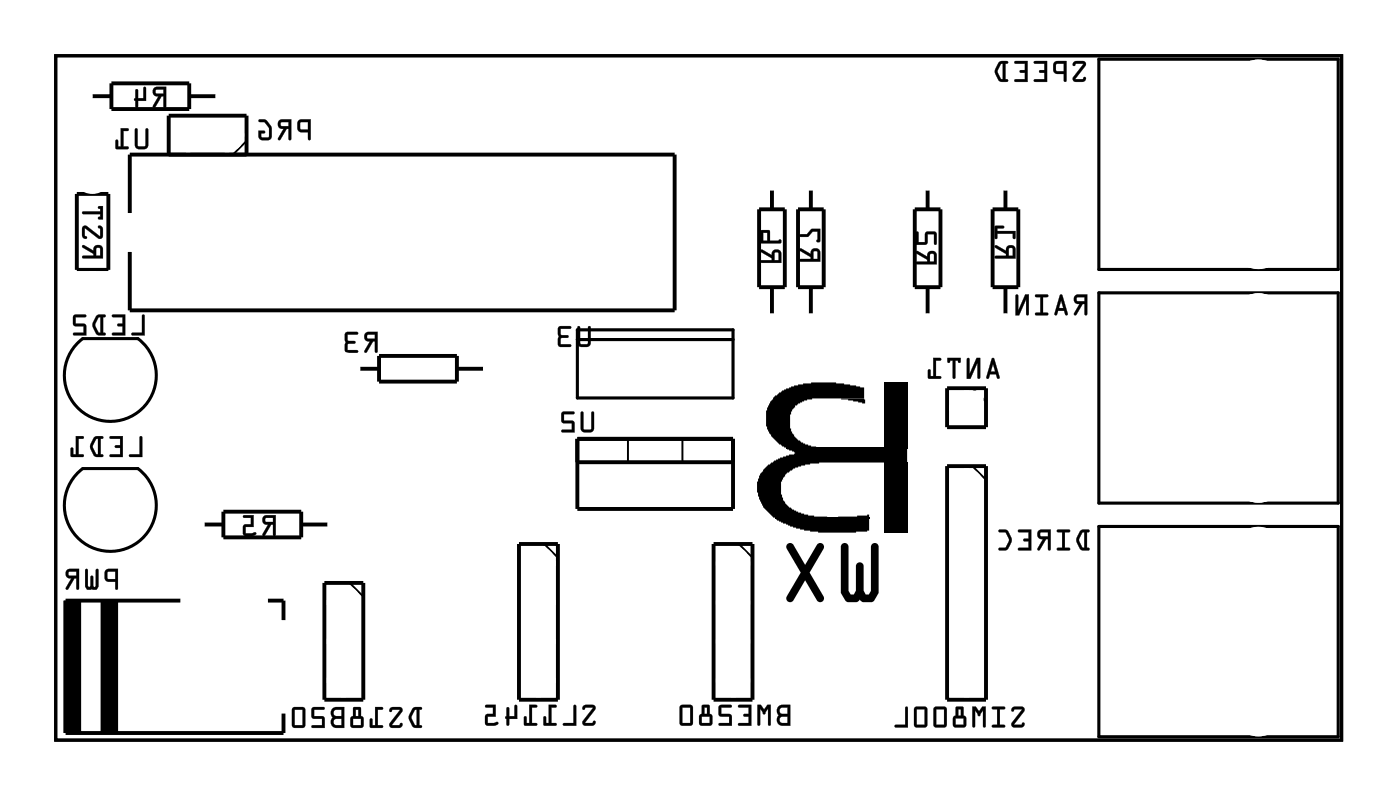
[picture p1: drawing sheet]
<svg xmlns="http://www.w3.org/2000/svg" width="91mm" height="52mm" viewBox="0 0 91 52" stroke-linecap="round" stroke-linejoin="round" font-family="sans-serif">
<path d="M3.6 3.6h84v44.7h-84zM71.7 3.9h15.6v13.7h-15.6zM71.7 19.1h15.6v13.7h-15.6zM4.9 31l.5-.4h3.6a3 3 0 0 1 .6 4.2 3 3 0 0 1-4.3 .5 3 3 0 0 1-.4-4.3zM4.9 22.6l.5-.5h3.6a3 3 0 0 1 .6 4.2 3 3 0 0 1-4.3 .5 3 3 0 0 1-.4-4.2zM37.7 21.5h10.1v4.5h-10.1zM37.7 22.1h10.1M71.7 34.3h15.6v13.8h-15.6z" fill="none" stroke="#000" stroke-width=".2"/>
<g fill="#000">
<path d="M50.5 25.9l.2-.1 .1-.2h.2v-.1l.5-.2 .1-.1 .8-.1v-.1h.5v-.1h1.7v.1h.5v.1l1.3 .2v.7h-3.4v.1h-.5l-.4 .2-.1 .1h-.1v.2l-.2 .1-.1 .3v1.1l.2 .2v.2l.5 .4 .6 .2h.4v.1h-2.1l-.2-.2h-.2l-.5-.5-.3-.7v-1l.3-.6 .2-.1zM54.9 26h1.5l.1 .3-1.1-.2h-.5zM54.7 33.7h1.2v-.1h.8v.2h-2zM50.6 33.8h6.1v.8l-.8 .1h-3v-.1h-.4v-.1l-.9-.1-.3-.2h-.2l-.4-.2zM57.7 24.9h1.5v4.3h-1.5zM50.1 30.3h.2v-.1h.2v-.2l.4-.2 1-.2-.1-.1-.3-.1-.1-.1h7.8v.9h-5.7h-.6v.1l-.6 .1-.5 .2a1.2 1.2 0 0 0-.7 .7l-.1 .1v.9l.1 .2v.2l.4 .4 1 .5h.6v.1h.9v.1h-3.5l-.7-.7-.3-.7v-.3h-.1v-.7l.1-.2v-.2zM57.7 30.2h1.5v4.5h-1.5z"/>
<path d="M5.4 16v.2l.7 .4v.1h-.7v.1v.1h1.3v-.7a.31 .31 0 0 0-.3-.2 .31 .31 0 0 0-.3 .4zM6.3 16.2h.2v.5h-.2zM5.4 14.8v.5l.1 .3 .2-.1-.2-.1 .1-.5 .9 .7 .2-.1v-.5l-.1-.3-.2 .1 .1 .1v.5l-.9-.7zM5.4 13.8v.2h1.1v.1l-.1 .1v.1h.3v-.9l-.3 .1v.1h.1v.2z"/>
<path d="M5.4 16v.2l.7 .4v.1h-.7a.1 .1 0 0 0-.1 .1 .1 .1 0 0 0 .1 .1h1.3v-.7a.32 .32 0 0 0-.3-.2 .32 .32 0 0 0-.3 .4l-.6-.4zM5.4 16h.1l.6 .4a.31 .31 0 0 1 .2-.4 .31 .31 0 0 1 .4 .2v.7l-1.3-.1v-.1h.7v-.1l-.7-.4zM6.3 16.2h.2v.5h-.2zM6.3 16.2v.5h.2v-.5zM5.4 14.8v.6l.2 .2a.13 .13 0 0 0 .1-.2 .13 .13 0 0 0-.2-.1l.1-.4 .8 .7a.21 .21 0 0 0 .3-.2v-.5l-.2-.2a.13 .13 0 0 0-.1 .1 .13 .13 0 0 0 .1 .2v.4l-.8-.6zM5.4 14.8l.2-.1 .9 .7v-.4l-.1-.2 .2-.1 .1 .2v.5a.2 .2 0 0 1-.3 .1l-.8-.6-.1 .4 .2 .2h-.3v-.2zM5.4 13.8v.1v.1h1.1v.1a.11 .11 0 0 0-.1 .1 .11 .11 0 0 0 0 .1h.3v-.9h-.2a.11 .11 0 0 0-.1 .2 .1 .1 0 0 0 .1 0v.2zM5.4 13.8h1.1v-.2l-.1-.1 .3-.1v.9h-.3l.1-.2v-.1h-1.1z"/>
<path d="M8.8 8.4v1.2l.2 .1h.5l.2-.2v-1.1h-.1l-.1 .1v1l-.4 .1-.1-.1v-1.1zM7.9 8.4v1.2h-.2v-.4l-.1-.1-.1 .6h.8v-.1h-.2v-1.1h.2l.1-.1z"/>
<path d="M8.8 8.4v1.1l.1 .2h.2h.4l.2-.1v-1.1a.1 .1 0 0 0-.1-.1 .1 .1 0 0 0-.1 .1v1h-.4h-.1v-1.1zM8.8 8.4h.2v1.1l.1 .1 .4-.1v-1l.1-.1h.1v1.1l-.2 .2h-.5l-.2-.1zM7.9 8.4v1.2h-.2v-.4a.1 .1 0 0 0-.1-.1 .1 .1 0 0 0-.1 .1l.1 .5h.7a.1 .1 0 0 0 .1-.1 .1 .1 0 0 0-.1-.1l-.2 .1v-1.1l.2 .1a.1 .1 0 0 0 .1-.1 .1 .1 0 0 0-.1-.1zM7.9 8.4h.5l-.1 .1h-.3v1.1h.3v.1h-.8l.1-.6 .1 .1v.4h.2z"/>
<path d="M10.1 5.7a.32 .32 0 0 0-.1 .4 .32 .32 0 0 0 .3 .2l-.3 .7h.1l.4-.7h.2v.6l.1 .1v-1.3zM10.2 5.9l.5-.1v.3h-.5zM8.9 5.8l-.1 .6-.1 .1 .2 .5h.1v-.4h.5v-.8v-.1h-.1v.7h-.4v-.5z"/>
<path d="M10 5.7a.32 .32 0 0 0 0 .4 .32 .32 0 0 0 .3 .2l-.3 .6a.1 .1 0 0 0 0 .1 .1 .1 0 0 0 .1 0l.4-.7h.2v.6a.1 .1 0 0 0 .1 .1 .1 .1 0 0 0 .1-.1v-1.2h-.7zM10.1 5.7h.7v1.3l-.1-.1v-.6h-.2l-.4 .7h-.1l.4-.7a.31 .31 0 0 1-.4-.2 .31 .31 0 0 1 .1-.4zM10.2 5.9l.5-.1v.3h-.5zM10.2 5.9v.2h.5v-.3zM8.9 5.8l-.1 .6a.09 .09 0 0 0-.1 .1 .09 .09 0 0 0 .1 .1v.3a.1 .1 0 0 0 .1 .1 .1 .1 0 0 0 .1-.1v-.3h.5v-.8a.1 .1 0 0 0-.1-.1 .1 .1 0 0 0-.1 .1l.1 .6h-.4v-.5zM8.9 5.8l.1 .1v.5h.4v-.7h.1v.1v.8h-.5v.3l-.1 .1-.1-.5v-.1z"/>
<path d="M19.5 7.9l-.1 .1v.5l.2 .1h.5v.5h.1l.1-1.3zM19.6 8h.5v.5l-.5-.1zM18.2 7.9a.32 .32 0 0 0 0 .3 .32 .32 0 0 0 .3 .2l-.4 .7h.2l.4-.7h.1v.7h.2v-1.3zM18.3 8h.5v.2h-.4zM16.9 7.8v.2h.4l.3 .4v.5l-.1 .1-.4-.1-.1-.2h.3v-.1l-.4-.1v.6h.2h.5l.1-.2a.92 .92 0 0 0-.5-1.1z"/>
<path d="M19.5 7.9l-.1 .1v.5l.2 .1h.5v.5a.1 .1 0 0 0 .1 .1 .1 .1 0 0 0 .1-.1v-1.3h-.6zM19.5 7.9l.8-.1-.1 1.3h-.1v-.5h-.5l-.2-.1zM19.6 8h.5v.5l-.5-.1zM19.6 8v.4l.5 .1v-.5zM18.2 7.9a.32 .32 0 0 0-.1 .3 .32 .32 0 0 0 .4 .2l-.4 .6a.1 .1 0 0 0 .1 .1 .1 .1 0 0 0 .1 0l.4-.7h.1v.7a.1 .1 0 0 0 .1 .1 .1 .1 0 0 0 .1-.1v-1.3h-.6zM18.2 7.9l.8-.1v1.3h-.2v-.7h-.1l-.4 .7h-.1l.3-.7a.31 .31 0 0 1-.3-.2 .31 .31 0 0 1 0-.3zM18.3 8h.5v.2h-.4zM18.3 8l.1 .2h.4v-.2zM16.9 7.8v.1l.4 .1 .2 .3v.6h-.4l-.1-.2h.2a.1 .1 0 0 0 .1-.1 .1 .1 0 0 0-.1-.1h-.3v.6l.2 .1 .6-.1v-.2v-.7l-.4-.4zM16.9 7.8h.3l.2 .1a.9 .9 0 0 1 .2 1.2h-.6l-.1-.1v-.5l.4 .1-.1 .1h-.2l.1 .3h.4l.1-.1-.1-.6-.2-.3-.4-.1z"/>
<path d="M49.7 16.3v.1l.7 .5v.1h-.7l-.1 .1h.1h1.3v-.6a.31 .31 0 0 0-.4-.2 .31 .31 0 0 0-.2 .3zM50.6 16.5h.2v.5h-.3zM49.7 15v.9l1.3-.1-.1-.2-.1 .1h-.5l-.1-.7zM49.8 15.2h.3v.5h-.3z"/>
<path d="M49.6 16.3l.1 .2 .7 .4v.1h-.7a.1 .1 0 0 0-.1 .1 .1 .1 0 0 0 .1 .1h1.3v-.7a.32 .32 0 0 0-.4-.2 .32 .32 0 0 0-.2 .3l-.6-.3zM49.7 16.3h.1l.6 .4a.31 .31 0 0 1 .2-.4 .31 .31 0 0 1 .4 .2v.6h-1.3h-.1l.1-.1h.7v-.2l-.7-.4zM50.6 16.5h.2v.5h-.3zM50.6 16.5l-.1 .5h.3v-.5zM49.6 15l.1 .9h1.2l.1-.2a.09 .09 0 0 0-.1-.1 .09 .09 0 0 0-.1 .1h-.5l-.1-.7zM49.7 15h.5v.7h.6l.1-.1 .1 .2-1.3 .1zM49.8 15.2h.3v.5h-.3zM49.8 15.2v.5h.3v-.5z"/>
<path d="M52.2 16.2v.2l.7 .4v.1h-.7v.1l.1 .1h1.2v-.6a.31 .31 0 0 0-.3-.3 .31 .31 0 0 0-.3 .4zM53.1 16.4h.2l.1 .5h-.3zM52.2 15.3v.1l.5 .1 .3-.4h.4l-.1 .6h.2v-.8h-.5l-.3 .4z"/>
<path d="M52.2 16.2v.2l.7 .4v.1h-.6a.1 .1 0 0 0-.1 .1 .1 .1 0 0 0 .1 .1h1.2v-.6a.32 .32 0 0 0-.3-.3 .32 .32 0 0 0-.3 .4l-.6-.4zM52.2 16.2h.1l.6 .4a.31 .31 0 0 1 .3-.4 .31 .31 0 0 1 .3 .3v.6h-1.2l-.1-.1v-.1h.7v-.1l-.7-.4zM53.1 16.4h.2l.1 .5h-.3zM53.1 16.4v.5h.3v-.5zM52.2 15.3v.2h.5l.3-.4h.4v.5l-.1 .1h.2v-.8h-.5l-.3 .4zM52.2 15.3h.5l.3-.4h.5v.8h-.2l.1-.6h-.4l-.3 .3h-.5z"/>
<path d="M59.8 16.4v.1l.7 .4v.2h-.7v.1h.1h1.2v-.6a.31 .31 0 0 0-.3-.2 .31 .31 0 0 0-.3 .3zM60.7 16.6h.3v.5h-.3zM59.8 15.1v.9l.7-.1v-.6h.5v.6h.1v-.6l-.1-.2-.6 .1v.6h-.5v-.6z"/>
<path d="M59.8 16.4v.1l.7 .4v.2h-.6a.1 .1 0 0 0-.1 .1 .1 .1 0 0 0 .1 0h1.2v-.6a.32 .32 0 0 0-.3-.2 .32 .32 0 0 0-.3 .3l-.6-.3zM59.8 16.4h.1l.6 .4a.31 .31 0 0 1 .3-.4 .31 .31 0 0 1 .3 .2v.6h-1.2h-.1v-.1h.7v-.2l-.7-.4zM60.7 16.6h.2l.1 .5h-.3zM60.7 16.6v.5h.3v-.5zM59.8 15.1v.9l.7-.1v-.6h.5l-.1 .6a.1 .1 0 0 0 .1 .1 .1 .1 0 0 0 .1-.1v-.6l-.1-.2h-.6v.7h-.5l.1-.6zM59.8 15.1l.1 .1v.6h.5v-.6l.6-.1 .1 .2v.6h-.1v-.6h-.5v.6l-.7 .1z"/>
<path d="M64.9 16l.1 .2 .7 .4v.1h-.7l-.1 .1 .1 .1h1.3v-.6a.31 .31 0 0 0-.4-.3 .31 .31 0 0 0-.2 .4zM65.9 16.2h.2v.5h-.3zM64.9 14.8l.1 .8 .1-.1v-.3h1v.3h.2v-.4h-1.2v-.2h.4v-.1z"/>
<path d="M64.9 16l.1 .2 .7 .4v.1h-.7a.1 .1 0 0 0-.1 .1 .1 .1 0 0 0 .1 .1h1.3v-.6a.32 .32 0 0 0-.4-.3 .32 .32 0 0 0-.2 .4l-.6-.4zM64.9 16h.1l.7 .4a.31 .31 0 0 1 .2-.4 .31 .31 0 0 1 .4 .3v.6h-1.3l-.1-.1 .1-.1h.7v-.1l-.7-.4zM65.9 16.2h.2v.5h-.3zM65.9 16.2l-.1 .5h.3v-.5zM64.9 14.7v.8a.1 .1 0 0 0 .1 .1 .1 .1 0 0 0 .1-.1v-.3h1v.3a.1 .1 0 0 0 .1 .1 .1 .1 0 0 0 .1-.1v-.4h-1.2v-.2h.3a.1 .1 0 0 0 .1-.1 .1 .1 0 0 0-.1-.1zM64.9 14.8h.6v.1h-.4v.2h1.2v.4h-.2v-.3h-1v.3l-.1 .1z"/>
<path d="M70.1 4.1l-.1 .1 .1 .1 .1-.1h.5l-.7 .8v.2l.2 .1h.5l.2-.1-.1-.2-.2 .2-.4-.1 .6-.8 .1-.2-.2-.1zM68.8 4.1l-.1 .1 .1 .5 .1 .1h.5v.5h.2v-1.3zM68.9 4.2h.5v.4h-.5zM67.5 4v.2h.7v.4h-.3l-.1 .1h.1h.3v.5h-.6l-.1 .1h.8v-1.3zM66.2 4l.1 .2h.6v.4h-.3l-.1 .1h.1h.3v.5h-.6l-.1 .1h.9v-1.3zM65.2 4.1a.81 .81 0 0 0 0 1.2h.5h.1l-.2-.1v-1l.2-.1v-.1h-.4zM65.3 4.2h.1v1l-.1-.1-.2-.4z"/>
<path d="M70.1 4l-.1 .2a.13 .13 0 0 0 .1 .1 .13 .13 0 0 0 .1-.1h.5l-.7 .8a.21 .21 0 0 0 0 .2 .21 .21 0 0 0 .2 .2l.5-.1 .2-.2a.13 .13 0 0 0-.2-.1 .13 .13 0 0 0-.1 .2l-.4-.1 .6-.8a.21 .21 0 0 0-.1-.3zM70.1 4.1l.6-.1a.2 .2 0 0 1 .1 .3l-.6 .8 .4 .1 .2-.2v.3h-.7l-.1-.2 .7-.9-.5-.1-.1 .2zM68.8 4.1l-.1 .1v.5l.2 .1h.5v.5a.1 .1 0 0 0 .1 .1 .1 .1 0 0 0 .1-.1v-1.3h-.6zM68.8 4.1l.8-.1-.1 1.3h-.1v-.5h-.5l-.1-.1zM68.9 4.2h.5v.4h-.5zM68.9 4.2v.4l.5 .1v-.6zM67.5 4v.2h.7v.4h-.3a.1 .1 0 0 0-.1 .1 .1 .1 0 0 0 .1 .1l.3-.1v.5h-.6a.1 .1 0 0 0-.1 .1 .1 .1 0 0 0 .1 .1h.7v-1.4zM67.5 4h.8v1.3h-.8l.1-.1h.6v-.5h-.3h-.1l.1-.1h.3v-.5h-.7zM66.2 4v.2h.7v.4h-.3a.1 .1 0 0 0-.1 .1 .1 .1 0 0 0 .1 .1l.3-.1v.5h-.6a.1 .1 0 0 0-.1 .1 .1 .1 0 0 0 .1 .1h.8v-1.4zM66.2 4h.9v1.3h-.9l.1-.1h.6v-.5h-.3v-.1h.3v-.5h-.6zM65.2 4.1l-.3 .5 .1 .2 .2 .5 .5 .1a.1 .1 0 0 0 .1-.1 .1 .1 0 0 0-.1-.1h-.1v-1h.1a.1 .1 0 0 0 .1-.1 .1 .1 0 0 0-.1-.1zM65.2 4.1l.2-.1h.4l-.1 .1h-.1v1.1h.2l-.1 .1h-.5l-.2-.5v-.3zM65.3 4.2h.1v1l-.1-.1-.2-.4zM65.3 4.2l-.2 .5 .2 .4 .2 .1v-1.1z"/>
<path d="M3.6 3.6v44.7h84v-44.7zM3.6 3.6h84v44.7h-84z"/>
<path d="M6.9 37.2l-.1 .2v.4l.2 .1 .5 .1v.4l.1 .1 .1-1.4zM7 37.3h.5v.5l-.5-.1zM5.6 37.1v1.2l.1 .2h.6l.1-.2v-1.1l-.1-.1v.1v1l-.2 .1v-.1v-.6h-.1h-.1v.6l-.1 .1-.1-1.1zM4.4 37.2a.32 .32 0 0 0-.1 .4 .32 .32 0 0 0 .4 .1l-.4 .7 .1 .1 .5-.8h.1v.7l.1 .1 .1-1.4zM4.5 37.3h.5v.3l-.5-.1z"/>
<path d="M6.9 37.2l-.1 .2v.4l.2 .1 .5 .1v.4a.1 .1 0 0 0 .1 .1 .1 .1 0 0 0 .1-.1v-1.3h-.6zM6.9 37.2l.8-.1-.1 1.4-.1-.1v-.5h-.5l-.1-.1zM7 37.3h.5v.5l-.5-.1zM7 37.3v.5h.5v-.5zM5.6 37.1l-.1 1.2 .2 .2 .3-.1 .3 .1 .1-.2v-1.1a.1 .1 0 0 0-.1-.1 .1 .1 0 0 0-.1 .1v1.1l-.1-.1v-.6a.1 .1 0 0 0-.1-.1 .1 .1 0 0 0-.1 .1v.6l-.1 .1-.1-1.1zM5.6 37.1l.1 .1 .1 1.1 .1-.1 .1-.6h.1v.6v.1l.2-.1v-1v-.1l.1 .1v1.1l-.1 .2-.3-.1-.3 .1-.1-.2zM4.4 37.2a.32 .32 0 0 0-.1 .4 .32 .32 0 0 0 .4 .1l-.4 .6a.1 .1 0 0 0 0 .2 .11 .11 0 0 0 .2-.1l.4-.7h.1v.7a.1 .1 0 0 0 .1 .1 .1 .1 0 0 0 .1-.1v-1.3h-.6zM4.4 37.2l.8-.1-.1 1.4-.1-.1v-.7h-.1l-.4 .7h-.2l.4-.7a.31 .31 0 0 1-.4-.1 .31 .31 0 0 1 .1-.4zM4.5 37.3h.5v.3l-.5-.1zM4.5 37.3v.3h.5v-.3z"/>
<path d="M9.1 28.5v1.1h-.6v.2h.8v-1.3zM7.2 28.5v.1h.6v.4h-.3v.1v.1h.3v.4h-.6v.2h.8v-1.4zM6.1 28.5a.81 .81 0 0 0 0 1.2l.6 .1v-.1l-.1-.1v-1h.1v-.1l-.4-.1zM6.3 28.6h.1v1h-.1l-.2-.5zM5 28.4v1.2h-.2v-.4h-.1l-.1 .6h.8v-.2h-.3v-1h.3l.1-.1z"/>
<path d="M9.1 28.5v1.1h-.6a.1 .1 0 0 0-.1 .1 .1 .1 0 0 0 .1 .1h.8v-1.3zM9.1 28.5h.2v1.3h-.8v-.2h.6zM7.2 28.5v.1h.6v.4h-.2a.1 .1 0 0 0-.1 .1 .1 .1 0 0 0 .1 .1h.2v.4h-.6a.1 .1 0 0 0-.1 .1 .1 .1 0 0 0 .1 .1h.8v-1.4zM7.2 28.5l.8-.1v1.4h-.8v-.2h.6v-.4h-.2l-.1-.1h.1l.2-.1v-.4h-.6zM6.1 28.5l-.2 .5v.3l.3 .5h.5a.1 .1 0 0 0 .1-.1 .1 .1 0 0 0-.1-.1h-.1v-1h.1a.1 .1 0 0 0 .1-.1 .1 .1 0 0 0-.1-.1zM6.1 28.5h.2h.4v.1h-.1v1l.1 .1v.1h-.5l-.3-.5v-.3zM6.3 28.6h.1v1h-.1l-.2-.5zM6.3 28.6l-.3 .5 .2 .5h.2v-1zM4.9 28.4l.1 1.2h-.2v-.3a.1 .1 0 0 0-.1-.1 .1 .1 0 0 0-.1 .1v.5h.8a.1 .1 0 0 0 .1-.1 .1 .1 0 0 0-.1-.1h-.3v-1h.3a.1 .1 0 0 0 .1-.1 .1 .1 0 0 0-.1-.1zM5 28.4l.5 .1-.1 .1h-.3v1h.3v.2h-.8l.1-.6h.1v.4h.2z"/>
<path d="M9.3 20.5v1.2h-.7v.2h.8v-1.3zM7.3 20.5l.1 .2h.6v.4h-.3l-.1 .1 .1 .1h.3v.4h-.6l-.1 .1 .9 .1v-1.4zM6.3 20.6a.81 .81 0 0 0 0 1.2l.5 .1 .1-.1-.2-.1v-1h.2v-.1l-.4-.1zM6.4 20.7h.2v1h-.2l-.2-.5zM4.8 20.6v.6l.1 .1h.6v.4h-.6l-.1 .1 .8 .1v-.7l-.7-.1v-.4h.6l.1-.1z"/>
<path d="M9.3 20.5v1.2h-.6a.1 .1 0 0 0-.1 .1 .1 .1 0 0 0 .1 .1h.8v-1.3zM9.3 20.5l.1 .1v1.3h-.8v-.2h.7zM7.3 20.5l.1 .2h.6v.4h-.3a.1 .1 0 0 0-.1 .1 .1 .1 0 0 0 .1 .1h.3v.4h-.6a.1 .1 0 0 0-.1 .1 .1 .1 0 0 0 .1 .1h.8v-1.4zM7.3 20.5h.9v1.4l-.9-.1 .1-.1h.6v-.4h-.3v-.1v-.1h.3v-.4h-.6zM6.3 20.6l-.3 .5 .1 .3 .2 .4 .5 .1a.1 .1 0 0 0 .1-.1 .1 .1 0 0 0-.1-.1h-.1v-1h.1a.1 .1 0 0 0 .1-.1 .1 .1 0 0 0-.1-.1zM6.3 20.6l.2-.1 .4 .1-.1 .1h-.1v1h.2l-.1 .2-.5-.1-.2-.4v-.4zM6.4 20.7h.2v1h-.2l-.2-.5zM6.4 20.7l-.2 .5 .2 .5h.2v-1zM4.8 20.6v.6l.7 .1v.4h-.6a.1 .1 0 0 0-.1 .1 .1 .1 0 0 0 .1 .1h.7v-.7l-.7-.1v-.4h.6a.1 .1 0 0 0 .1-.1 .1 .1 0 0 0-.1-.1zM4.8 20.6h.8l-.1 .1h-.6v.4l.7 .1v.7l-.8-.1 .1-.1h.6v-.4h-.6l-.1-.1z"/>
<path d="M17.2 33.7a.32 .32 0 0 0-.1 .4 .32 .32 0 0 0 .4 .1l-.4 .7 .2 .1 .4-.8h.1v.7l.1 .1 .1-1.4zM17.3 33.8h.5v.2h-.4zM15.9 33.6v.2h.5v.4h-.5v.7l.1 .1h.4a.15 .15 0 0 0 .2-.1 .15 .15 0 0 0 0-.2l-.6 .1v-.4h.6v-.8z"/>
<path d="M17.2 33.7a.32 .32 0 0 0-.1 .4 .32 .32 0 0 0 .4 .1l-.4 .6a.11 .11 0 0 0 .1 .2 .1 .1 0 0 0 .1-.1l.4-.7h.1v.7a.1 .1 0 0 0 .1 .1 .1 .1 0 0 0 .1-.1v-1.3h-.6zM17.2 33.7l.8-.1-.1 1.4-.1-.1v-.7h-.1l-.4 .7h-.2l.4-.7a.31 .31 0 0 1-.3-.1 .31 .31 0 0 1 0-.4zM17.3 33.8h.5v.2h-.4zM17.3 33.8l.1 .3h.4v-.3zM15.9 33.6v.2h.5v.4h-.5v.7l.1 .1 .7-.1a.1 .1 0 0 0 0-.1 .1 .1 0 0 0-.1-.1l-.6 .1v-.4h.6v-.8zM15.9 33.6h.7v.8h-.6v.4l.6-.1 .1 .1v.1l-.7 .1-.1-.1v-.6l.5-.1v-.4h-.5z"/>
<path d="M23.9 21.7a.32 .32 0 0 0-.1 .4 .32 .32 0 0 0 .3 .2l-.3 .7h.1l.4-.7h.2v.6l.1 .1v-1.3zM24 21.9l.5-.1v.3h-.5zM22.6 21.7l-.1 1.2 .2 .1h.6v-.2h-.6v-.4h.4l.1-.1-.1-.1h-.4v-.4h.6l.1-.1z"/>
<path d="M23.8 21.7a.32 .32 0 0 0 0 .4 .32 .32 0 0 0 .3 .2l-.3 .6a.1 .1 0 0 0 0 .1 .1 .1 0 0 0 .1 0l.4-.7h.2v.6a.1 .1 0 0 0 .1 .1 .1 .1 0 0 0 .1-.1v-1.3h-.7zM23.9 21.7h.7v1.3l-.1-.1v-.6h-.2l-.4 .7h-.1l.4-.7a.31 .31 0 0 1-.4-.2 .31 .31 0 0 1 .1-.4zM24 21.9l.5-.1v.3h-.5zM24 21.8v.3h.5v-.3zM22.6 21.7l-.1 1.2 .2 .1h.6a.1 .1 0 0 0 .1-.1 .1 .1 0 0 0-.1-.1h-.6v-.3l.4-.1a.1 .1 0 0 0 .1-.1 .1 .1 0 0 0-.1-.1h-.4v-.4h.6a.1 .1 0 0 0 .1-.1 .1 .1 0 0 0-.1-.1zM22.6 21.7h.8l-.1 .1h-.6v.4l.4 .1h.1l-.1 .1h-.4v.4l.6 .1v.1h-.6l-.2-.1z"/>
<path d="M37.7 21.3v1.2l.1 .1h.6l.2-.2-.1-1.1h-.1v.1v1l-.5 .1v-.1v-1.1zM36.5 21.3l-.1 1.2 .2 .1h.6v-.1h-.6v-.4l.5-.1v-.1l-.5-.1v-.4h.6l.1-.1z"/>
<path d="M37.7 21.3v1.1l.1 .2h.1h.5l.1-.1 .1-1.1a.1 .1 0 0 0-.1-.1 .1 .1 0 0 0-.1 .1v1h-.5v-1.1zM37.7 21.3h.1v1.1l.1 .1 .5-.1v-1v-.1h.1v1.1l-.1 .2h-.6l-.1-.1zM36.5 21.3l-.1 1.2 .2 .1h.6a.1 .1 0 0 0 .1-.1 .1 .1 0 0 0-.1-.1l-.6 .1v-.4l.4-.1a.1 .1 0 0 0 .1 0 .1 .1 0 0 0-.1-.1l-.4-.1v-.4l.6 .1a.1 .1 0 0 0 .1-.1 .1 .1 0 0 0-.1-.1zM36.5 21.3h.8l-.1 .1h-.6v.4l.5 .1v.1l-.5 .1v.4h.6v.1h-.6l-.2-.1z"/>
<path d="M37.9 26.9v1.1l.2 .2h.5l.2-.3v-1l-.2-.1v.1v1.1h-.4l-.1-.1v-1zM36.7 26.9l-.1 .6 .2 .1h.5v.4h-.6l-.1 .1 .9 .1-.1-.7-.6-.1v-.4h.6l.1-.1z"/>
<path d="M37.9 26.9v1l.1 .2 .2 .1h.4l.2-.2v-1.1a.1 .1 0 0 0-.1-.1 .1 .1 0 0 0-.1 .1v1.1h-.4l-.1-.1v-1zM37.9 26.9h.2v1l.1 .1h.4v-1.1h.1h.1v1l-.2 .3h-.5l-.2-.2zM36.7 26.9v.7h.6v.4h-.6a.1 .1 0 0 0-.1 .1 .1 .1 0 0 0 .1 .1h.8v-.7l-.7-.1v-.4h.6a.1 .1 0 0 0 .1-.1 .1 .1 0 0 0-.1-.1zM36.7 26.9h.8l-.1 .1h-.6v.4l.6 .1 .1 .7-.9-.1 .1-.1h.6v-.4h-.5l-.1-.1z"/>
<path d="M55 35.5l-.1 .2v3l.3 .5 .2 .1h.5l.2-.2 .3 .2 .6-.1 .3-.5v-3a.25 .25 0 0 0-.2-.3 .25 .25 0 0 0-.3 .3v2.8l-.1 .3h-.2l-.1-.3v-1.6a.25 .25 0 0 0-.3-.2 .25 .25 0 0 0-.2 .2v1.6l-.2 .3h-.2l-.1-.3v-2.8l-.2-.3zM55 35.5l.2-.1 .2 .3v2.8l.1 .3h.2l.2-.3v-1.6a.25 .25 0 0 1 .2-.2 .25 .25 0 0 1 .3 .2v1.6l.1 .3h.2l.1-.3v-2.8a.25 .25 0 0 1 .3-.3 .25 .25 0 0 1 .2 .3v3l-.3 .6h-.6l-.3-.2-.2 .2h-.5l-.2-.1-.3-.5v-3zM51.4 35.5l-.1 .3 1 1.6-1 1.5a.25 .25 0 0 0 .1 .3 .25 .25 0 0 0 .4 0l.7-1.4 .8 1.4a.25 .25 0 0 0 .4 0 .25 .25 0 0 0 0-.3l-.9-1.5 .9-1.6a.25 .25 0 0 0 0-.3 .25 .25 0 0 0-.4 0l-.8 1.4-.7-1.4a.25 .25 0 0 0-.4 0zM51.4 35.5a.25 .25 0 0 1 .4 0l.7 1.4 .8-1.4a.25 .25 0 0 1 .4 0 .25 .25 0 0 1 0 .3l-.9 1.6 .9 1.5a.25 .25 0 0 1 0 .3 .25 .25 0 0 1-.4 0l-.8-1.3-.7 1.3a.25 .25 0 0 1-.4 0 .25 .25 0 0 1-.1-.3l1-1.5-1-1.6z"/>
<path d="M55 35.5l-.1 .2v3l.3 .5 .2 .1h.5l.2-.2 .3 .2h.6l.3-.6v-3a.25 .25 0 0 0-.2-.3 .25 .25 0 0 0-.3 .3v2.8l-.1 .3h-.2l-.1-.3v-1.6a.25 .25 0 0 0-.3-.2 .25 .25 0 0 0-.2 .2v1.6l-.2 .3h-.2l-.1-.3v-2.8l-.2-.3zM51.4 35.5l-.1 .3 1 1.6-1 1.5a.25 .25 0 0 0 .1 .3 .25 .25 0 0 0 .4 0l.7-1.3 .8 1.3a.25 .25 0 0 0 .4 0 .25 .25 0 0 0 0-.3l-.9-1.5 .9-1.6a.25 .25 0 0 0 0-.3 .25 .25 0 0 0-.4 0l-.8 1.4-.7-1.4a.25 .25 0 0 0-.4 0z"/>
<path d="M64.7 23.4l-.3 1.3h.1l.1-.3h.4l.1 .3h.1v-.1l-.3-1.2zM64.8 23.8l.1 .4h-.2zM63.1 23.4v1.3h.2l.5-1v.9l.1 .1 .1-1.4h-.3l-.4 1.1v-1zM61.8 23.3l.1 .4 .1-.1v-.1h.2v1.1l.1 .1 .1-1.2h.1v.1l.1 .1 .1-.4zM60.9 23.3v1.2h-.2v-.4h-.1v.6h.8v-.2h-.3v-1h.3v-.1z"/>
<path d="M64.7 23.4l-.3 1.3h.1l.1-.3h.4l.1 .3h.1l.1-.1-.4-1.2zM64.7 23.4h.2l.3 1.2v.1l-.1-.1-.1-.2h-.4l-.1 .3-.1-.1zM64.8 23.8l.1 .4h-.2zM64.8 23.7l-.1 .5h.3zM63.1 23.4v1.3h.2l.5-1v.9a.1 .1 0 0 0 .1 .1 .1 .1 0 0 0 .1-.1v-1.3h-.3l-.4 1.1v-1zM63.1 23.4h.2v1l.4-1.1h.3l-.1 1.4-.1-.1v-.9l-.5 1h-.2zM61.8 23.3v.3a.11 .11 0 0 0 .2 .1 .1 .1 0 0 0 0-.2h.2v1.1a.1 .1 0 0 0 .1 .1 .1 .1 0 0 0 .1-.1v-1.1h.1a.11 .11 0 0 0 .1 .2 .11 .11 0 0 0 .1-.1v-.3zM61.8 23.3h.9l-.1 .4-.1-.2h-.2v1.2l-.1-.1v-1.1h-.2l-.1 .2zM60.9 23.3v1.2h-.2v-.3a.1 .1 0 0 0-.1-.1 .1 .1 0 0 0 0 .1v.5h.7a.1 .1 0 0 0 .1-.1 .1 .1 0 0 0-.1-.1h-.2v-1h.2a.1 .1 0 0 0 .1-.1 .1 .1 0 0 0-.1-.1zM60.9 23.3l.5 .1v.1h-.3v1h.3v.2h-.8v-.6h.1v.4h.2z"/>
<path d="M70.2 19.3a.32 .32 0 0 0-.1 .4 .32 .32 0 0 0 .4 .1l-.4 .7 .1 .1 .5-.8h.1v.7l.1 .1 .1-1.4zM70.3 19.4h.5v.3l-.5-.1zM69.2 19.2l-.4 1.3 .2 .1 .1-.3h.3l.1 .2 .1 .1 .1-.1-.4-1.2zM69.3 19.6l.1 .5h-.3zM67.6 19.2v.2h.3v1h-.3v.1l.8 .1v-.2h-.3v-1h.3v-.1zM66.3 19.2v1.4h.2l.5-1.1v1l.1 .1v-1.4h-.2l-.4 1.1v-1z"/>
<path d="M70.2 19.3a.32 .32 0 0 0-.1 .4 .32 .32 0 0 0 .4 .1l-.4 .6a.1 .1 0 0 0 0 .2 .11 .11 0 0 0 .2-.1l.4-.7h.1v.7a.1 .1 0 0 0 .1 .1 .1 .1 0 0 0 .1-.1v-1.3h-.6zM70.2 19.3l.8-.1-.1 1.4-.1-.1v-.7h-.1l-.4 .7h-.2l.4-.7a.31 .31 0 0 1-.4-.1 .31 .31 0 0 1 .1-.4zM70.3 19.4h.5v.3l-.5-.1zM70.3 19.4v.3h.5v-.3zM69.2 19.2l-.4 1.3 .2 .1 .1-.3h.3l.1 .2 .1 .1 .1-.1-.4-1.2zM69.2 19.2l.1 .1 .4 1.2-.1 .1-.1-.1v-.2h-.4l-.1 .2h-.2zM69.2 19.6l.2 .5h-.3zM69.3 19.6l-.2 .5h.3zM67.6 19.2v.2h.3v1h-.3a.1 .1 0 0 0-.1 .1 .1 .1 0 0 0 .1 .1h.7a.1 .1 0 0 0 .1-.1 .1 .1 0 0 0-.1-.1h-.2v-1h.2a.1 .1 0 0 0 .1-.1 .1 .1 0 0 0-.1-.1zM67.6 19.2l.8 .1v.1h-.3v1h.3v.2l-.8-.1v-.1h.3v-1h-.3zM66.3 19.2v1.4h.2l.5-1.1v1a.1 .1 0 0 0 .1 .1 .1 .1 0 0 0 .1-.1v-1.3h-.3l-.4 1.1v-1zM66.3 19.2l.1 .1 .1 1 .4-1.1h.2v1.4l-.1-.1v-1l-.5 1.1h-.2z"/>
<path d="M70.5 34.6a.81 .81 0 0 0 0 1.2l.5 .1 .1-.1-.2-.1v-1h.2v-.1l-.4-.1zM70.7 34.7h.1v1h-.2l-.2-.5zM69 34.6v.1h.3v1h-.3v.2h.8v-.2h-.3v-1h.3v-.1zM67.8 34.6a.32 .32 0 0 0-.1 .4 .32 .32 0 0 0 .4 .2l-.4 .7h.1l.5-.7h.1v.6l.1 .1 .1-1.4zM67.9 34.7h.5v.3h-.5zM66.5 34.6v.1h.6v.4h-.3v.1v.1h.3v.4h-.6l-.1 .2h.9v-1.4zM65.2 34.6v.1h.4l.3 .5-.3 .5h-.4v.2h.1a.6 .6 0 0 0 .7-.6v-.3l-.2-.4-.2-.1z"/>
<path d="M70.5 34.6l-.3 .5 .1 .3 .3 .5h.4a.1 .1 0 0 0 .1-.1 .1 .1 0 0 0-.1-.1h-.1v-1h.1a.1 .1 0 0 0 .1-.1 .1 .1 0 0 0-.1-.1zM70.5 34.6h.2h.4v.1h-.2v1l.2 .1v.1h-.5l-.3-.5v-.4zM70.7 34.7h.1v1h-.2l-.2-.5zM70.6 34.7l-.2 .5 .2 .5h.2v-1zM69 34.6v.1h.3v1h-.2a.1 .1 0 0 0-.1 .1 .1 .1 0 0 0 .1 .1h.7a.1 .1 0 0 0 .1-.1 .1 .1 0 0 0-.1-.1h-.3v-1h.3a.1 .1 0 0 0 .1-.1 .1 .1 0 0 0-.1-.1zM69 34.6h.8v.1h-.3v1h.3v.2l-.8-.1v-.1h.3v-1h-.3zM67.8 34.6a.32 .32 0 0 0-.1 .4 .32 .32 0 0 0 .4 .2l-.4 .6a.1 .1 0 0 0 0 .1 .1 .1 0 0 0 .2 0l.4-.7h.1v.6a.1 .1 0 0 0 .1 .1 .1 .1 0 0 0 .1-.1v-1.3h-.6zM67.8 34.6l.8-.1-.1 1.4-.1-.1v-.6h-.1l-.4 .7-.2-.1 .4-.6a.31 .31 0 0 1-.4-.2 .31 .31 0 0 1 .1-.4zM67.9 34.8l.5-.1v.3h-.5zM67.9 34.7v.3h.5v-.3zM66.5 34.6v.1h.6v.4h-.2a.1 .1 0 0 0-.1 .1 .1 .1 0 0 0 .1 .1h.2v.4h-.6a.1 .1 0 0 0-.1 .1 .1 .1 0 0 0 .1 .1h.8v-1.4zM66.5 34.6l.8-.1v1.4l-.9-.1 .1-.1h.6v-.4h-.3v-.1l.3-.1v-.4h-.6zM65.2 34.6v.1h.4l.2 .5-.2 .5h-.3a.1 .1 0 0 0-.1 .1 .1 .1 0 0 0 .1 .1l.5-.1 .2-.6-.3-.6zM65.2 34.6h.5l.3 .4a.83 .83 0 0 1-.4 .9h-.3l-.1-.1v-.1h.4l.2-.4v-.2l-.2-.4h-.4z"/>
<path d="M26.9 46.2a.81 .81 0 0 0 0 1.2l.6 .1v-.1l-.1-.1v-1h.1v-.1l-.4-.1zM27.1 46.3h.1v1h-.1l-.2-.5zM25.5 46.2l-.1 .2h.1l.1-.1h.5l-.7 .9v.2l.2 .1h.5l.2-.2-.1-.1-.2 .1h-.4l.6-.9 .1-.2-.2-.1zM24.5 46.1v1.2h-.2v-.4h-.1l-.1 .5 .9 .1v-.2h-.3v-1h.3v-.1zM23.1 46.1l-.1 .6-.1 .2v.5l.1 .1h.6l.1-.2v-.4l-.1-.2v-.5zM23 46.9h.6v.4h-.6zM23.2 46.3h.2v.4h-.2zM21.7 46.2l-.1 .3 .1 .3-.1 .3a.36 .36 0 0 0 .3 .4h.6v-1.4h-.6zM21.8 46.9h.5v.4h-.5zM21.8 46.3h.5v.4h-.5zM20.4 46.2l-.1 .6 .2 .1h.5v.4h-.6l-.1 .1 .9 .1-.1-.7-.6-.1v-.4h.6l.1-.1zM19.1 46.2v1.2l.1 .1h.6l.1-.2v-1.1l-.2-.1zM19.2 46.3h.5v1h-.5z"/>
<path d="M26.9 46.2l-.2 .5v.3l.3 .4 .5 .1a.1 .1 0 0 0 .1-.1 .1 .1 0 0 0-.1-.1h-.1v-1h.1a.1 .1 0 0 0 .1-.1 .1 .1 0 0 0-.1-.1zM26.9 46.2l.2-.1 .4 .1v.1h-.1v1h.1v.2l-.5-.1-.3-.4v-.4zM27.1 46.3h.1v1h-.1l-.2-.5zM27.1 46.3l-.3 .5 .2 .5h.2v-1zM25.5 46.2l-.1 .2a.13 .13 0 0 0 .1 0 .13 .13 0 0 0 .1-.1h.5l-.7 .9a.21 .21 0 0 0 0 .2 .21 .21 0 0 0 .2 .1h.5l.2-.3a.13 .13 0 0 0-.2 0 .13 .13 0 0 0-.1 .1h-.4l.6-.9a.21 .21 0 0 0-.1-.3zM25.5 46.2l.6-.1a.2 .2 0 0 1 .1 .3l-.6 .9h.4l.2-.1v.2l-.7 .1-.1-.3 .7-.9h-.5l-.1 .1zM24.5 46.1v1.2h-.2v-.4a.1 .1 0 0 0-.1 0 .1 .1 0 0 0-.1 0l.1 .6h.7a.1 .1 0 0 0 .1-.1 .1 .1 0 0 0-.1-.1h-.2v-1h.2a.1 .1 0 0 0 .1-.1 .1 .1 0 0 0-.1-.1zM24.5 46.1l.5 .1-.1 .1h-.3v1h.3v.2l-.8-.1 .1-.5h.1v.4h.2zM23.1 46.1l-.1 .6-.1 .2v.5l.1 .1h.6l.1-.2v-.4l-.1-.2v-.5zM23.1 46.2h.4l.1 .5 .1 .2v.4l-.1 .2h-.6l-.1-.1v-.5l.1-.2zM23 46.9h.6v.4h-.6zM23 46.9v.4h.6v-.4zM23.2 46.3h.2v.4h-.2zM23.2 46.3v.4h.2v-.4zM21.7 46.2l-.1 .3 .1 .3-.1 .3a.37 .37 0 0 0 .3 .4h.6v-1.4h-.6zM21.7 46.2l.2-.1h.6v1.4h-.6a.39 .39 0 0 1-.3-.3 .39 .39 0 0 1 .1-.4l-.1-.3zM21.8 46.9h.5v.4l-.5-.1zM21.8 46.9v.4h.5v-.4zM21.8 46.4l.5-.1v.4h-.5zM21.8 46.3v.4h.5v-.4zM20.4 46.2v.6l.6 .1v.4h-.6a.1 .1 0 0 0-.1 .1 .1 .1 0 0 0 .1 .1h.8l-.1-.7-.6-.1v-.4h.6a.1 .1 0 0 0 .1-.1 .1 .1 0 0 0-.1-.1zM20.4 46.2h.8l-.1 .1h-.6v.4l.6 .1 .1 .7-.9-.1 .1-.1h.6v-.4h-.5l-.2-.1zM19.1 46.2v1.2l.1 .1h.6l.1-.2v-1.1l-.2-.1zM19.1 46.2l.6-.1 .2 .1v1.1l-.1 .2h-.6l-.1-.1zM19.2 46.3h.5v1h-.5zM19.2 46.3v1h.6v-1z"/>
<path d="M38.1 46l-.1 .2 .1 .1 .1-.1h.5l-.7 .8v.2l.2 .1h.5l.2-.1-.1-.2-.2 .2-.4-.1 .6-.8 .1-.2-.2-.1zM37.5 46l-.1 1.2h-.6v.1h.8v-1.2zM35.8 46v1.2h-.2v-.4l-.1-.1v.6h.8v-.1h-.3v-1l.3-.1v-.1zM34.5 46v1.2h-.1v-.4l-.2-.1v.6h.8v-.1h-.3v-1l.3-.1 .1-.1zM33.1 46.2v.5l-.1 .1 .1 .5h.1v-.4h.6v-.8l-.1-.1h-.1v.7h-.4v-.5zM31.7 46v.1l.5 .1v.4h-.5v.6l.1 .1h.4a.15 .15 0 0 0 .2 0 .15 .15 0 0 0 0-.2l-.6 .1v-.5h.6v-.7z"/>
<path d="M38.1 46l-.1 .2a.13 .13 0 0 0 .1 .1 .13 .13 0 0 0 .1-.1h.5l-.7 .8a.21 .21 0 0 0 0 .2 .21 .21 0 0 0 .2 .1h.5l.2-.2a.13 .13 0 0 0-.2-.1 .13 .13 0 0 0-.1 .2l-.4-.1 .6-.8a.21 .21 0 0 0-.1-.3zM38.1 46.1l.6-.1a.2 .2 0 0 1 .1 .3l-.6 .8 .4 .1 .2-.2v.3h-.7l-.1-.2 .7-.9-.5-.1-.1 .2zM37.4 46v1.2h-.6a.1 .1 0 0 0-.1 .1 .1 .1 0 0 0 .1 0h.8v-1.2zM37.5 46l.1 .1v1.2h-.8v-.1h.6zM35.8 46v1.2h-.2v-.4a.1 .1 0 0 0 0-.1 .1 .1 0 0 0-.1 .1v.5h.7a.1 .1 0 0 0 .1 0 .1 .1 0 0 0-.1-.1h-.2v-1h.2a.1 .1 0 0 0 .1-.1 .1 .1 0 0 0-.1-.1zM35.8 46h.5v.1h-.3v1.1h.3v.1h-.8v-.6l.1 .1v.4h.2zM34.5 46v1.2h-.1v-.4a.1 .1 0 0 0-.1-.1 .1 .1 0 0 0-.1 .1v.5h.8a.1 .1 0 0 0 .1 0 .1 .1 0 0 0-.1-.1h-.3v-1h.3a.1 .1 0 0 0 .1-.1 .1 .1 0 0 0-.1-.1zM34.5 46h.5v.1h-.3v1.1h.3v.1h-.8l.1-.6 .1 .1v.4h.2zM33.1 46.1v.6a.09 .09 0 0 0-.1 .1 .09 .09 0 0 0 .1 .1l-.1 .4a.1 .1 0 0 0 .1 0 .1 .1 0 0 0 .1 0v-.4h.6v-.8a.1 .1 0 0 0-.1-.1 .1 .1 0 0 0-.1 .1v.6h-.4v-.5zM33.1 46.2h.1v.5h.4v-.7h.1v.1l.1 .8h-.6v.4h-.1l-.1-.5 .1-.1zM31.7 46v.2h.5v.4h-.5v.6l.1 .1h.7a.1 .1 0 0 0 0-.2 .1 .1 0 0 0-.1 0l-.6 .1v-.5l.6 .1v-.8zM31.7 46h.7v.7h-.6v.5l.6-.1h.1v.2h-.7l-.1-.1v-.6h.5v-.5h-.5z"/>
<path d="M50.8 46.1l-.1 .3 .1 .3-.1 .3a.36 .36 0 0 0 .4 .3h.5v-1.3h-.5zM50.9 46.8l.5-.1v.5l-.5-.1zM50.9 46.2h.5v.4l-.5-.1zM49.4 46l.1 1.3h.1v-1.1l.2 .3a.1 .1 0 0 0 .1 .1 .1 .1 0 0 0 .1-.1l.1-.3v1.1h.1l.1-1.3h-.2l-.2 .3-.2-.3zM48.2 46v.1l.7 .1v.4h-.3l-.1 .1h.1h.3v.5h-.6l-.1 .1h.8v-1.3zM46.9 46v.6l.2 .1h.5v.5h-.6l-.1 .1h.9l-.1-.7h-.6v-.4h.6l.1-.2zM45.8 46v.6l-.2 .1v.5l.2 .1h.6l.1-.1v-.5l-.2-.1v-.6zM45.8 46.7h.5v.5h-.5zM46 46.2h.1v.4h-.1zM44.4 46v1.2l.1 .1h.6l.1-.1v-1.1l-.2-.1zM44.5 46.2h.5v1h-.5z"/>
<path d="M50.8 46.1l-.1 .3 .1 .3-.1 .3a.37 .37 0 0 0 .4 .3h.5v-1.3h-.5zM50.8 46.1l.3-.1h.5v1.3h-.5a.39 .39 0 0 1-.4-.2 .39 .39 0 0 1 .1-.4l-.1-.3zM50.9 46.8l.5-.1v.5l-.5-.1zM50.9 46.8v.3l.5 .1v-.5zM50.9 46.2h.5v.4l-.5-.1zM50.9 46.2v.3l.5 .1v-.5zM49.4 46v1.3a.1 .1 0 0 0 .1 0 .1 .1 0 0 0 .1 0v-1.1l.2 .3a.1 .1 0 0 0 .1 .1 .1 .1 0 0 0 .1-.1l.1-.3v1.1a.1 .1 0 0 0 .1 0 .1 .1 0 0 0 .1 0v-1.3h-.2l-.2 .3-.2-.3zM49.4 46h.3l.2 .3 .2-.3h.2l-.1 1.3h-.1v-1.1l-.2 .4-.3-.4v1.1h-.2zM48.2 46v.2h.7v.4h-.3a.1 .1 0 0 0-.1 .1 .1 .1 0 0 0 .1 .1l.3-.1v.5h-.6a.1 .1 0 0 0-.1 .1 .1 .1 0 0 0 .1 0h.7v-1.3zM48.2 46h.8v1.3h-.8l.1-.1h.6v-.5h-.3h-.1l.1-.1h.3v-.5h-.7zM46.9 46v.7h.7v.5h-.6a.1 .1 0 0 0-.1 .1 .1 .1 0 0 0 .1 0h.8l-.1-.7h-.6v-.4h.6a.1 .1 0 0 0 .1-.1 .1 .1 0 0 0-.1-.1zM47 46h.7v.1h-.6v.5h.6l.1 .7h-.9l.1-.1h.6v-.5h-.5l-.2-.1zM45.8 46v.6l-.2 .1v.5l.2 .1h.6l.1-.1v-.5l-.2-.1v-.6zM45.8 46h.5v.6l.2 .1v.5l-.1 .1h-.6l-.2-.1v-.5l.2-.1zM45.8 46.7h.5v.5h-.5zM45.8 46.7v.5h.5v-.5zM46 46.2h.1v.4h-.1zM46 46.1v.5h.2v-.5zM44.4 46v1.2l.1 .1h.6l.1-.1v-1.1l-.2-.1zM44.4 46h.6l.2 .1v1.1l-.1 .1h-.6l-.1-.1zM44.5 46.2h.5v1h-.5zM44.5 46.1v1.1h.6v-1.1z"/>
<path d="M66.1 46.2l-.1 .1 .1 .1 .1-.1h.5l-.7 .8v.2l.2 .2 .5-.1 .2-.1-.1-.2-.2 .2h-.4l.6-.9 .1-.2-.2-.1zM64.8 46.1v.2h.3v1h-.3l-.1 .1h.8v-.1h-.2v-1h.2l.1-.2zM63.5 46.1v1.3h.1v-1.1l.2 .3a.1 .1 0 0 0 .1 .1 .1 .1 0 0 0 .1-.1l.2-.3v1.1h.1v-1.3h-.2l-.2 .3-.2-.3zM62.4 46.1v.6l-.2 .2v.4l.2 .2 .6-.1 .1-.1v-.4l-.2-.2v-.6zM62.4 46.9h.5v.4h-.5zM62.5 46.3h.2v.4h-.2zM61 46.1l-.1 1.2 .2 .2 .6-.1 .1-.1v-1.1l-.2-.1zM61.1 46.3h.5v1h-.5zM59.7 46.1v1.2l.1 .2 .6-.1 .1-.1v-1.1l-.2-.1zM59.8 46.3h.5v1h-.5zM59.1 46.1v1.2h-.7v.1l.9 .1v-1.3z"/>
<path d="M66.1 46.2l-.1 .1a.13 .13 0 0 0 .1 .1 .13 .13 0 0 0 .1-.1h.5l-.7 .8a.21 .21 0 0 0 0 .2 .21 .21 0 0 0 .2 .2l.5-.1 .2-.2a.13 .13 0 0 0-.2-.1 .13 .13 0 0 0-.1 .2h-.4l.6-.9a.21 .21 0 0 0-.1-.3zM66.1 46.2l.6-.1a.2 .2 0 0 1 .1 .3l-.6 .9h.4l.2-.2v.3h-.7l-.1-.2 .7-.9h-.5l-.1 .1zM64.8 46.1v.2h.3v1h-.3a.1 .1 0 0 0-.1 .1 .1 .1 0 0 0 .1 .1h.7a.1 .1 0 0 0 .1-.1 .1 .1 0 0 0-.1-.1h-.2v-1h.2a.1 .1 0 0 0 .1-.1 .1 .1 0 0 0-.1-.1zM64.8 46.1l.8 .1-.1 .1h-.3v1h.3v.1h-.8l.1-.1h.3v-1h-.3zM63.5 46.1v1.3a.1 .1 0 0 0 0 .1 .1 .1 0 0 0 .1-.1v-1.1l.2 .3a.1 .1 0 0 0 .1 .1 .1 .1 0 0 0 .1-.1l.2-.3-.1 1.1a.1 .1 0 0 0 .1 .1 .1 .1 0 0 0 .1-.1v-1.3h-.2l-.2 .3-.2-.3zM63.5 46.1h.2l.2 .3 .2-.3h.2v1.3h-.1v-1.1l-.3 .4-.3-.4v1.1h-.1zM62.4 46.1v.6l-.2 .2v.4l.2 .2 .6-.1 .1-.1v-.4l-.2-.2v-.6zM62.4 46.1h.5v.6l.2 .2v.4l-.2 .1h-.5l-.2-.1v-.4l.2-.2zM62.4 46.9h.5v.4h-.5zM62.4 46.9v.4h.5v-.4zM62.5 46.3h.2v.4h-.2zM62.5 46.3v.4h.2v-.4zM61 46.1l-.1 1.2 .2 .2 .6-.1 .1-.1v-1.1l-.2-.1zM61 46.2l.6-.1 .2 .1v1.1l-.1 .1h-.6l-.2-.1zM61.1 46.3h.5v1h-.5zM61.1 46.3v1h.5v-1zM59.7 46.1v1.2l.1 .2 .6-.1 .1-.1v-1.1l-.2-.1zM59.7 46.2l.6-.1 .2 .1v1.1l-.1 .1h-.6l-.1-.1zM59.8 46.3h.5v1h-.5zM59.8 46.3v1h.6v-1zM59.1 46.1v1.2h-.6a.1 .1 0 0 0-.1 .1 .1 .1 0 0 0 .1 .1h.8v-1.3zM59.1 46.1l.1 .1 .1 1.3-.9-.1v-.1h.7z"/>
</g>
<g fill="none" stroke="#000" stroke-width=".25">
<path d="M5 12.7h2.1v4.9h-2.1zM5.9 6.3h1.4M7.3 5.4h5.1v1.7h-5.1zM8.5 13.9v-3.8h35.5v10.1h-35.5v-3.8M11 10.1v-2.6h5.1v2.6M12.4 6.3h1.8M49.5 13.7h1.7v5h-1.7zM50.4 12.3v1.4M50.4 18.7v1.9M52.1 13.7h1.7v5h-1.7zM52.9 12.3v1.4M52.9 18.7v1.9"/>
<path d="M59.7 13.7h1.7v5h-1.7zM60.5 12.3v1.4M60.5 18.7v1.9M64.8 13.7h1.7v5h-1.7zM65.6 12.3v1.4M65.6 18.7v1.9M4.4 39.2v8.6M4.5 39.2v8.6M4.7 39.2v8.6M4.8 39.2v8.6M4.9 39.2v8.6M5 39.2v8.6"/>
<path d="M5.2 39.2v8.6M6.7 39.2v8.6M6.8 39.2v8.6M6.9 39.2v8.6M7.1 39.2v8.6M7.2 39.2v8.6M7.3 39.2v8.6M7.5 39.2v8.6M7.6 39.2v8.6M11.8 39.2h-7.5v8.6h14.2v-1.3M13.2 34.2h1.4M14.6 33.4h5.1v1.7h-5.1z"/>
<path d="M17.5 39.2h1v1.2M19.7 34.2h1.8M21.2 38h2.5v7.6h-2.5zM23.4 24.1h1.3M24.7 23.2h5.1v1.7h-5.1zM29.8 24.1h1.8M33.9 35.5h2.5v10.1h-2.5zM37.7 28.6h10.1v4.6h-10.1zM37.7 30.2h10.1M46.6 35.5h2.5v10.1h-2.5zM61.8 30.4h2.6v15.2h-2.6zM61.8 25.3h2.6v2.6h-2.6z"/>
</g>
<path d="M16.1 9.2l-.9 .9M22.8 38l.9 .9M35.5 35.5l.9 .9M41 28.6v1.6M44.5 28.6v1.6M48.2 35.5l.9 .9M63.5 30.4l.9 .9M63.5 25.3l.9 .9" fill="none" stroke="#000" stroke-width=".13"/>
<path d="M50.6 33.8h6.1M51.3 29.2h7.9" fill="none" stroke="#000" stroke-width=".07"/>
<circle cx="14.8" cy="8.8" r=".74" fill="#fff"/>
<circle cx="14.8" cy="8.8" r=".74" fill="none" stroke="#fff" stroke-width=".76" stroke-linecap="butt"/>
<circle cx="12.3" cy="8.8" r=".74" fill="#fff"/>
<circle cx="12.3" cy="8.8" r=".74" fill="none" stroke="#fff" stroke-width=".76" stroke-linecap="butt"/>
<circle cx="73.2" cy="7.5" r=".72" fill="#fff"/>
<circle cx="73.2" cy="7.5" r=".72" fill="none" stroke="#fff" stroke-width=".69" stroke-linecap="butt"/>
<circle cx="75.8" cy="8.8" r=".72" fill="#fff"/>
<circle cx="75.8" cy="8.8" r=".72" fill="none" stroke="#fff" stroke-width=".69" stroke-linecap="butt"/>
<circle cx="73.2" cy="10.1" r=".72" fill="#fff"/>
<circle cx="73.2" cy="10.1" r=".72" fill="none" stroke="#fff" stroke-width=".69" stroke-linecap="butt"/>
<circle cx="75.8" cy="11.4" r=".72" fill="#fff"/>
<circle cx="75.8" cy="11.4" r=".72" fill="none" stroke="#fff" stroke-width=".69" stroke-linecap="butt"/>
<circle cx="73.2" cy="12.6" r=".72" fill="#fff"/>
<circle cx="73.2" cy="12.6" r=".72" fill="none" stroke="#fff" stroke-width=".69" stroke-linecap="butt"/>
<circle cx="75.8" cy="13.9" r=".72" fill="#fff"/>
<circle cx="75.8" cy="13.9" r=".72" fill="none" stroke="#fff" stroke-width=".69" stroke-linecap="butt"/>
<circle cx="82.1" cy="5.6" r="1.63" fill="#fff"/>
<circle cx="82.1" cy="5.6" r="1.63" fill="none" stroke="#fff" stroke-width=".25"/>
<circle cx="82.1" cy="15.8" r="1.63" fill="#fff"/>
<circle cx="82.1" cy="15.8" r="1.63" fill="none" stroke="#fff" stroke-width=".25"/>
<circle cx="73.2" cy="7.5" r=".72" fill="#fff"/>
<circle cx="73.2" cy="7.5" r=".72" fill="none" stroke="#fff" stroke-width=".69" stroke-linecap="butt"/>
<circle cx="75.8" cy="8.8" r=".72" fill="#fff"/>
<circle cx="75.8" cy="8.8" r=".72" fill="none" stroke="#fff" stroke-width=".69" stroke-linecap="butt"/>
<circle cx="73.2" cy="10.1" r=".72" fill="#fff"/>
<circle cx="73.2" cy="10.1" r=".72" fill="none" stroke="#fff" stroke-width=".69" stroke-linecap="butt"/>
<circle cx="75.8" cy="11.4" r=".72" fill="#fff"/>
<circle cx="75.8" cy="11.4" r=".72" fill="none" stroke="#fff" stroke-width=".69" stroke-linecap="butt"/>
<circle cx="73.2" cy="12.6" r=".72" fill="#fff"/>
<circle cx="73.2" cy="12.6" r=".72" fill="none" stroke="#fff" stroke-width=".69" stroke-linecap="butt"/>
<circle cx="75.8" cy="13.9" r=".72" fill="#fff"/>
<circle cx="75.8" cy="13.9" r=".72" fill="none" stroke="#fff" stroke-width=".69" stroke-linecap="butt"/>
<circle cx="82.1" cy="5.6" r="1.63" fill="#fff"/>
<circle cx="82.1" cy="5.6" r="1.63" fill="none" stroke="#fff" stroke-width=".25"/>
<circle cx="82.1" cy="15.8" r="1.63" fill="#fff"/>
<circle cx="82.1" cy="15.8" r="1.63" fill="none" stroke="#fff" stroke-width=".25"/>
<circle cx="73.2" cy="22.8" r=".72" fill="#fff"/>
<circle cx="73.2" cy="22.8" r=".72" fill="none" stroke="#fff" stroke-width=".69" stroke-linecap="butt"/>
<circle cx="75.8" cy="24.1" r=".72" fill="#fff"/>
<circle cx="75.8" cy="24.1" r=".72" fill="none" stroke="#fff" stroke-width=".69" stroke-linecap="butt"/>
<circle cx="73.2" cy="25.3" r=".72" fill="#fff"/>
<circle cx="73.2" cy="25.3" r=".72" fill="none" stroke="#fff" stroke-width=".69" stroke-linecap="butt"/>
<circle cx="75.8" cy="26.6" r=".72" fill="#fff"/>
<circle cx="75.8" cy="26.6" r=".72" fill="none" stroke="#fff" stroke-width=".69" stroke-linecap="butt"/>
<circle cx="73.2" cy="27.9" r=".72" fill="#fff"/>
<circle cx="73.2" cy="27.9" r=".72" fill="none" stroke="#fff" stroke-width=".69" stroke-linecap="butt"/>
<circle cx="75.8" cy="29.1" r=".72" fill="#fff"/>
<circle cx="75.8" cy="29.1" r=".72" fill="none" stroke="#fff" stroke-width=".69" stroke-linecap="butt"/>
<circle cx="82.1" cy="20.9" r="1.63" fill="#fff"/>
<circle cx="82.1" cy="20.9" r="1.63" fill="none" stroke="#fff" stroke-width=".25"/>
<circle cx="82.1" cy="31" r="1.63" fill="#fff"/>
<circle cx="82.1" cy="31" r="1.63" fill="none" stroke="#fff" stroke-width=".25"/>
<circle cx="73.2" cy="22.8" r=".72" fill="#fff"/>
<circle cx="73.2" cy="22.8" r=".72" fill="none" stroke="#fff" stroke-width=".69" stroke-linecap="butt"/>
<circle cx="75.8" cy="24.1" r=".72" fill="#fff"/>
<circle cx="75.8" cy="24.1" r=".72" fill="none" stroke="#fff" stroke-width=".69" stroke-linecap="butt"/>
<circle cx="73.2" cy="25.3" r=".72" fill="#fff"/>
<circle cx="73.2" cy="25.3" r=".72" fill="none" stroke="#fff" stroke-width=".69" stroke-linecap="butt"/>
<circle cx="75.8" cy="26.6" r=".72" fill="#fff"/>
<circle cx="75.8" cy="26.6" r=".72" fill="none" stroke="#fff" stroke-width=".69" stroke-linecap="butt"/>
<circle cx="73.2" cy="27.9" r=".72" fill="#fff"/>
<circle cx="73.2" cy="27.9" r=".72" fill="none" stroke="#fff" stroke-width=".69" stroke-linecap="butt"/>
<circle cx="75.8" cy="29.1" r=".72" fill="#fff"/>
<circle cx="75.8" cy="29.1" r=".72" fill="none" stroke="#fff" stroke-width=".69" stroke-linecap="butt"/>
<circle cx="82.1" cy="20.9" r="1.63" fill="#fff"/>
<circle cx="82.1" cy="20.9" r="1.63" fill="none" stroke="#fff" stroke-width=".25"/>
<circle cx="82.1" cy="31" r="1.63" fill="#fff"/>
<circle cx="82.1" cy="31" r="1.63" fill="none" stroke="#fff" stroke-width=".25"/>
<circle cx="73.2" cy="38" r=".72" fill="#fff"/>
<circle cx="73.2" cy="38" r=".72" fill="none" stroke="#fff" stroke-width=".69" stroke-linecap="butt"/>
<circle cx="75.8" cy="39.3" r=".72" fill="#fff"/>
<circle cx="75.8" cy="39.3" r=".72" fill="none" stroke="#fff" stroke-width=".69" stroke-linecap="butt"/>
<circle cx="73.2" cy="40.6" r=".72" fill="#fff"/>
<circle cx="73.2" cy="40.6" r=".72" fill="none" stroke="#fff" stroke-width=".69" stroke-linecap="butt"/>
<circle cx="75.8" cy="41.8" r=".72" fill="#fff"/>
<circle cx="75.8" cy="41.8" r=".72" fill="none" stroke="#fff" stroke-width=".69" stroke-linecap="butt"/>
<circle cx="73.2" cy="43.1" r=".72" fill="#fff"/>
<circle cx="73.2" cy="43.1" r=".72" fill="none" stroke="#fff" stroke-width=".69" stroke-linecap="butt"/>
<circle cx="75.8" cy="44.4" r=".72" fill="#fff"/>
<circle cx="75.8" cy="44.4" r=".72" fill="none" stroke="#fff" stroke-width=".69" stroke-linecap="butt"/>
<circle cx="82.1" cy="36.1" r="1.63" fill="#fff"/>
<circle cx="82.1" cy="36.1" r="1.63" fill="none" stroke="#fff" stroke-width=".25"/>
<circle cx="82.1" cy="46.3" r="1.63" fill="#fff"/>
<circle cx="82.1" cy="46.3" r="1.63" fill="none" stroke="#fff" stroke-width=".25"/>
<circle cx="73.2" cy="38" r=".72" fill="#fff"/>
<circle cx="73.2" cy="38" r=".72" fill="none" stroke="#fff" stroke-width=".69" stroke-linecap="butt"/>
<circle cx="75.8" cy="39.3" r=".72" fill="#fff"/>
<circle cx="75.8" cy="39.3" r=".72" fill="none" stroke="#fff" stroke-width=".69" stroke-linecap="butt"/>
<circle cx="73.2" cy="40.6" r=".72" fill="#fff"/>
<circle cx="73.2" cy="40.6" r=".72" fill="none" stroke="#fff" stroke-width=".69" stroke-linecap="butt"/>
<circle cx="75.8" cy="41.8" r=".72" fill="#fff"/>
<circle cx="75.8" cy="41.8" r=".72" fill="none" stroke="#fff" stroke-width=".69" stroke-linecap="butt"/>
<circle cx="73.2" cy="43.1" r=".72" fill="#fff"/>
<circle cx="73.2" cy="43.1" r=".72" fill="none" stroke="#fff" stroke-width=".69" stroke-linecap="butt"/>
<circle cx="75.8" cy="44.4" r=".72" fill="#fff"/>
<circle cx="75.8" cy="44.4" r=".72" fill="none" stroke="#fff" stroke-width=".69" stroke-linecap="butt"/>
<circle cx="82.1" cy="36.1" r="1.63" fill="#fff"/>
<circle cx="82.1" cy="36.1" r="1.63" fill="none" stroke="#fff" stroke-width=".25"/>
<circle cx="82.1" cy="46.3" r="1.63" fill="#fff"/>
<circle cx="82.1" cy="46.3" r="1.63" fill="none" stroke="#fff" stroke-width=".25"/>
<path d="M9 10.7h1.4v1.4h-1.4z" fill="#fff"/>
<path d="M9 10.7h1.4v1.4h-1.4z" fill="none" stroke="#fff" stroke-width=".76" stroke-linecap="butt"/>
<circle cx="9.7" cy="11.4" r=".7" fill="#fff"/>
<circle cx="9.7" cy="11.4" r=".7" fill="none" stroke="#fff" stroke-width=".76" stroke-linecap="butt"/>
<circle cx="9.7" cy="19" r=".7" fill="#fff"/>
<circle cx="9.7" cy="19" r=".7" fill="none" stroke="#fff" stroke-width=".76" stroke-linecap="butt"/>
<circle cx="12.3" cy="11.4" r=".7" fill="#fff"/>
<circle cx="12.3" cy="11.4" r=".7" fill="none" stroke="#fff" stroke-width=".76" stroke-linecap="butt"/>
<circle cx="12.3" cy="19" r=".7" fill="#fff"/>
<circle cx="12.3" cy="19" r=".7" fill="none" stroke="#fff" stroke-width=".76" stroke-linecap="butt"/>
<circle cx="14.8" cy="11.4" r=".7" fill="#fff"/>
<circle cx="14.8" cy="11.4" r=".7" fill="none" stroke="#fff" stroke-width=".76" stroke-linecap="butt"/>
<circle cx="14.8" cy="19" r=".7" fill="#fff"/>
<circle cx="14.8" cy="19" r=".7" fill="none" stroke="#fff" stroke-width=".76" stroke-linecap="butt"/>
<circle cx="17.4" cy="11.4" r=".7" fill="#fff"/>
<circle cx="17.4" cy="11.4" r=".7" fill="none" stroke="#fff" stroke-width=".76" stroke-linecap="butt"/>
<circle cx="17.4" cy="19" r=".7" fill="#fff"/>
<circle cx="17.4" cy="19" r=".7" fill="none" stroke="#fff" stroke-width=".76" stroke-linecap="butt"/>
<circle cx="19.9" cy="11.4" r=".7" fill="#fff"/>
<circle cx="19.9" cy="11.4" r=".7" fill="none" stroke="#fff" stroke-width=".76" stroke-linecap="butt"/>
<circle cx="19.9" cy="19" r=".7" fill="#fff"/>
<circle cx="19.9" cy="19" r=".7" fill="none" stroke="#fff" stroke-width=".76" stroke-linecap="butt"/>
<circle cx="22.4" cy="11.4" r=".7" fill="#fff"/>
<circle cx="22.4" cy="11.4" r=".7" fill="none" stroke="#fff" stroke-width=".76" stroke-linecap="butt"/>
<circle cx="22.4" cy="19" r=".7" fill="#fff"/>
<circle cx="22.4" cy="19" r=".7" fill="none" stroke="#fff" stroke-width=".76" stroke-linecap="butt"/>
<circle cx="25" cy="11.4" r=".7" fill="#fff"/>
<circle cx="25" cy="11.4" r=".7" fill="none" stroke="#fff" stroke-width=".76" stroke-linecap="butt"/>
<circle cx="25" cy="19" r=".7" fill="#fff"/>
<circle cx="25" cy="19" r=".7" fill="none" stroke="#fff" stroke-width=".76" stroke-linecap="butt"/>
<circle cx="27.5" cy="11.4" r=".7" fill="#fff"/>
<circle cx="27.5" cy="11.4" r=".7" fill="none" stroke="#fff" stroke-width=".76" stroke-linecap="butt"/>
<circle cx="27.5" cy="19" r=".7" fill="#fff"/>
<circle cx="27.5" cy="19" r=".7" fill="none" stroke="#fff" stroke-width=".76" stroke-linecap="butt"/>
<circle cx="30.1" cy="11.4" r=".7" fill="#fff"/>
<circle cx="30.1" cy="11.4" r=".7" fill="none" stroke="#fff" stroke-width=".76" stroke-linecap="butt"/>
<circle cx="30.1" cy="19" r=".7" fill="#fff"/>
<circle cx="30.1" cy="19" r=".7" fill="none" stroke="#fff" stroke-width=".76" stroke-linecap="butt"/>
<circle cx="32.6" cy="11.4" r=".7" fill="#fff"/>
<circle cx="32.6" cy="11.4" r=".7" fill="none" stroke="#fff" stroke-width=".76" stroke-linecap="butt"/>
<circle cx="32.6" cy="19" r=".7" fill="#fff"/>
<circle cx="32.6" cy="19" r=".7" fill="none" stroke="#fff" stroke-width=".76" stroke-linecap="butt"/>
<circle cx="35.1" cy="11.4" r=".7" fill="#fff"/>
<circle cx="35.1" cy="11.4" r=".7" fill="none" stroke="#fff" stroke-width=".76" stroke-linecap="butt"/>
<circle cx="35.1" cy="19" r=".7" fill="#fff"/>
<circle cx="35.1" cy="19" r=".7" fill="none" stroke="#fff" stroke-width=".76" stroke-linecap="butt"/>
<circle cx="37.7" cy="11.4" r=".7" fill="#fff"/>
<circle cx="37.7" cy="11.4" r=".7" fill="none" stroke="#fff" stroke-width=".76" stroke-linecap="butt"/>
<circle cx="37.7" cy="19" r=".7" fill="#fff"/>
<circle cx="37.7" cy="19" r=".7" fill="none" stroke="#fff" stroke-width=".76" stroke-linecap="butt"/>
<circle cx="40.2" cy="11.4" r=".7" fill="#fff"/>
<circle cx="40.2" cy="11.4" r=".7" fill="none" stroke="#fff" stroke-width=".76" stroke-linecap="butt"/>
<circle cx="40.2" cy="19" r=".7" fill="#fff"/>
<circle cx="40.2" cy="19" r=".7" fill="none" stroke="#fff" stroke-width=".76" stroke-linecap="butt"/>
<circle cx="42.8" cy="11.4" r=".7" fill="#fff"/>
<circle cx="42.8" cy="11.4" r=".7" fill="none" stroke="#fff" stroke-width=".76" stroke-linecap="butt"/>
<circle cx="42.8" cy="19" r=".7" fill="#fff"/>
<circle cx="42.8" cy="19" r=".7" fill="none" stroke="#fff" stroke-width=".76" stroke-linecap="butt"/>
<circle cx="47.8" cy="36.8" r=".74" fill="#fff"/>
<circle cx="47.8" cy="36.8" r=".74" fill="none" stroke="#fff" stroke-width=".76" stroke-linecap="butt"/>
<circle cx="47.8" cy="39.3" r=".74" fill="#fff"/>
<circle cx="47.8" cy="39.3" r=".74" fill="none" stroke="#fff" stroke-width=".76" stroke-linecap="butt"/>
<circle cx="47.8" cy="41.8" r=".74" fill="#fff"/>
<circle cx="47.8" cy="41.8" r=".74" fill="none" stroke="#fff" stroke-width=".76" stroke-linecap="butt"/>
<circle cx="47.8" cy="44.4" r=".74" fill="#fff"/>
<circle cx="47.8" cy="44.4" r=".74" fill="none" stroke="#fff" stroke-width=".76" stroke-linecap="butt"/>
<circle cx="35.1" cy="36.8" r=".74" fill="#fff"/>
<circle cx="35.1" cy="36.8" r=".74" fill="none" stroke="#fff" stroke-width=".76" stroke-linecap="butt"/>
<circle cx="35.1" cy="39.3" r=".74" fill="#fff"/>
<circle cx="35.1" cy="39.3" r=".74" fill="none" stroke="#fff" stroke-width=".76" stroke-linecap="butt"/>
<circle cx="35.1" cy="41.8" r=".74" fill="#fff"/>
<circle cx="35.1" cy="41.8" r=".74" fill="none" stroke="#fff" stroke-width=".76" stroke-linecap="butt"/>
<circle cx="35.1" cy="44.4" r=".74" fill="#fff"/>
<circle cx="35.1" cy="44.4" r=".74" fill="none" stroke="#fff" stroke-width=".76" stroke-linecap="butt"/>
<circle cx="22.4" cy="39.3" r=".74" fill="#fff"/>
<circle cx="22.4" cy="39.3" r=".74" fill="none" stroke="#fff" stroke-width=".76" stroke-linecap="butt"/>
<circle cx="22.4" cy="41.8" r=".74" fill="#fff"/>
<circle cx="22.4" cy="41.8" r=".74" fill="none" stroke="#fff" stroke-width=".76" stroke-linecap="butt"/>
<circle cx="22.4" cy="44.4" r=".74" fill="#fff"/>
<circle cx="22.4" cy="44.4" r=".74" fill="none" stroke="#fff" stroke-width=".76" stroke-linecap="butt"/>
<circle cx="60.5" cy="21.5" r=".7" fill="#fff"/>
<circle cx="60.5" cy="21.5" r=".7" fill="none" stroke="#fff" stroke-width=".76" stroke-linecap="butt"/>
<circle cx="60.5" cy="11.4" r=".7" fill="#fff"/>
<circle cx="60.5" cy="11.4" r=".7" fill="none" stroke="#fff" stroke-width=".76" stroke-linecap="butt"/>
<circle cx="65.6" cy="21.5" r=".7" fill="#fff"/>
<circle cx="65.6" cy="21.5" r=".7" fill="none" stroke="#fff" stroke-width=".76" stroke-linecap="butt"/>
<circle cx="65.6" cy="11.4" r=".7" fill="#fff"/>
<circle cx="65.6" cy="11.4" r=".7" fill="none" stroke="#fff" stroke-width=".76" stroke-linecap="butt"/>
<circle cx="65.6" cy="6.3" r=".35" fill="#fff"/>
<circle cx="65.6" cy="6.3" r=".35" fill="none" stroke="#fff" stroke-width=".55"/>
<circle cx="17.9" cy="43.5" r="1.52" fill="#fff"/>
<circle cx="17.9" cy="43.5" r="1.52" fill="none" stroke="#fff" stroke-width=".76" stroke-linecap="butt"/>
<circle cx="11.8" cy="43.5" r="1.52" fill="#fff"/>
<circle cx="11.8" cy="43.5" r="1.52" fill="none" stroke="#fff" stroke-width=".76" stroke-linecap="butt"/>
<circle cx="14.8" cy="38.7" r="1.52" fill="#fff"/>
<circle cx="14.8" cy="38.7" r="1.52" fill="none" stroke="#fff" stroke-width=".76" stroke-linecap="butt"/>
<circle cx="7.2" cy="34.2" r=".6" fill="#fff"/>
<circle cx="7.2" cy="34.2" r=".6" fill="none" stroke="#fff" stroke-width=".65" stroke-linecap="butt"/>
<path d="M6.6 33.6h1.2v1.2h-1.2z" fill="#fff"/>
<path d="M6.6 33.6h1.2v1.2h-1.2z" fill="none" stroke="#fff" stroke-width=".65" stroke-linecap="butt"/>
<circle cx="7.2" cy="31.7" r=".6" fill="#fff"/>
<circle cx="7.2" cy="31.7" r=".6" fill="none" stroke="#fff" stroke-width=".65" stroke-linecap="butt"/>
<circle cx="7.2" cy="25.7" r=".6" fill="#fff"/>
<circle cx="7.2" cy="25.7" r=".6" fill="none" stroke="#fff" stroke-width=".65" stroke-linecap="butt"/>
<path d="M6.6 25.1h1.2v1.2h-1.2z" fill="#fff"/>
<path d="M6.6 25.1h1.2v1.2h-1.2z" fill="none" stroke="#fff" stroke-width=".65" stroke-linecap="butt"/>
<circle cx="7.2" cy="23.2" r=".6" fill="#fff"/>
<circle cx="7.2" cy="23.2" r=".6" fill="none" stroke="#fff" stroke-width=".65" stroke-linecap="butt"/>
<circle cx="32.6" cy="24.1" r=".7" fill="#fff"/>
<circle cx="32.6" cy="24.1" r=".7" fill="none" stroke="#fff" stroke-width=".76" stroke-linecap="butt"/>
<circle cx="22.4" cy="24.1" r=".7" fill="#fff"/>
<circle cx="22.4" cy="24.1" r=".7" fill="none" stroke="#fff" stroke-width=".76" stroke-linecap="butt"/>
<path d="M5.1 18.1h1.8v1.8h-1.8z" fill="#fff"/>
<path d="M5.1 18.1h1.8v1.8h-1.8z" fill="none" stroke="#fff" stroke-width=".76" stroke-linecap="butt"/>
<circle cx="6" cy="19" r=".91" fill="#fff"/>
<circle cx="6" cy="19" r=".91" fill="none" stroke="#fff" stroke-width=".76" stroke-linecap="butt"/>
<circle cx="6" cy="11.4" r=".91" fill="#fff"/>
<circle cx="6" cy="11.4" r=".91" fill="none" stroke="#fff" stroke-width=".76" stroke-linecap="butt"/>
<circle cx="15.1" cy="6.3" r=".7" fill="#fff"/>
<circle cx="15.1" cy="6.3" r=".7" fill="none" stroke="#fff" stroke-width=".76" stroke-linecap="butt"/>
<circle cx="5" cy="6.3" r=".7" fill="#fff"/>
<circle cx="5" cy="6.3" r=".7" fill="none" stroke="#fff" stroke-width=".76" stroke-linecap="butt"/>
<circle cx="22.4" cy="34.2" r=".7" fill="#fff"/>
<circle cx="22.4" cy="34.2" r=".7" fill="none" stroke="#fff" stroke-width=".76" stroke-linecap="butt"/>
<circle cx="12.3" cy="34.2" r=".7" fill="#fff"/>
<circle cx="12.3" cy="34.2" r=".7" fill="none" stroke="#fff" stroke-width=".76" stroke-linecap="butt"/>
<circle cx="63.1" cy="31.7" r=".74" fill="#fff"/>
<circle cx="63.1" cy="31.7" r=".74" fill="none" stroke="#fff" stroke-width=".76" stroke-linecap="butt"/>
<circle cx="63.1" cy="34.2" r=".74" fill="#fff"/>
<circle cx="63.1" cy="34.2" r=".74" fill="none" stroke="#fff" stroke-width=".76" stroke-linecap="butt"/>
<circle cx="63.1" cy="36.8" r=".74" fill="#fff"/>
<circle cx="63.1" cy="36.8" r=".74" fill="none" stroke="#fff" stroke-width=".76" stroke-linecap="butt"/>
<circle cx="63.1" cy="39.3" r=".74" fill="#fff"/>
<circle cx="63.1" cy="39.3" r=".74" fill="none" stroke="#fff" stroke-width=".76" stroke-linecap="butt"/>
<circle cx="63.1" cy="41.8" r=".74" fill="#fff"/>
<circle cx="63.1" cy="41.8" r=".74" fill="none" stroke="#fff" stroke-width=".76" stroke-linecap="butt"/>
<circle cx="63.1" cy="44.4" r=".74" fill="#fff"/>
<circle cx="63.1" cy="44.4" r=".74" fill="none" stroke="#fff" stroke-width=".76" stroke-linecap="butt"/>
<circle cx="27.5" cy="41.8" r=".35" fill="#fff"/>
<circle cx="27.5" cy="41.8" r=".35" fill="none" stroke="#fff" stroke-width=".55"/>
<path d="M44.5 30.9h1.6v1.6h-1.6z" fill="#fff"/>
<path d="M44.5 30.9h1.6v1.6h-1.6z" fill="none" stroke="#fff" stroke-width=".76" stroke-linecap="butt"/>
<circle cx="45.3" cy="31.7" r=".79" fill="#fff"/>
<circle cx="45.3" cy="31.7" r=".79" fill="none" stroke="#fff" stroke-width=".76" stroke-linecap="butt"/>
<circle cx="42.8" cy="31.7" r=".79" fill="#fff"/>
<circle cx="42.8" cy="31.7" r=".79" fill="none" stroke="#fff" stroke-width=".76" stroke-linecap="butt"/>
<circle cx="40.2" cy="31.7" r=".79" fill="#fff"/>
<circle cx="40.2" cy="31.7" r=".79" fill="none" stroke="#fff" stroke-width=".76" stroke-linecap="butt"/>
<circle cx="42.8" cy="39.3" r=".35" fill="#fff"/>
<circle cx="42.8" cy="39.3" r=".35" fill="none" stroke="#fff" stroke-width=".55"/>
<circle cx="45.3" cy="24.1" r=".72" fill="#fff"/>
<circle cx="45.3" cy="24.1" r=".72" fill="none" stroke="#fff" stroke-width=".69" stroke-linecap="butt"/>
<path d="M44.4 23.1v1.9h1.8v-1.9zM44.8 24.1a.5 .5 0 0 1 1 0 .5 .5 0 0 1-1 0z" fill="#fff"/>
<g fill="none" stroke="#fff" stroke-width=".25">
<path d="M44.4 23.1h1.8v1.9h-1.8z"/>
<circle cx="45.3" cy="24.1" r=".5"/>
</g>
<circle cx="42.8" cy="24.1" r=".72" fill="#fff"/>
<circle cx="42.8" cy="24.1" r=".72" fill="none" stroke="#fff" stroke-width=".69" stroke-linecap="butt"/>
<circle cx="40.2" cy="24.1" r=".72" fill="#fff"/>
<circle cx="40.2" cy="24.1" r=".72" fill="none" stroke="#fff" stroke-width=".69" stroke-linecap="butt"/>
<circle cx="45.3" cy="24.1" r=".72" fill="#fff"/>
<circle cx="45.3" cy="24.1" r=".72" fill="none" stroke="#fff" stroke-width=".69" stroke-linecap="butt"/>
<path d="M44.4 23.1v1.9h1.8v-1.9zM44.8 24.1a.5 .5 0 0 1 1 0 .5 .5 0 0 1-1 0z" fill="#fff"/>
<g fill="none" stroke="#fff" stroke-width=".25">
<path d="M44.4 23.1h1.8v1.9h-1.8z"/>
<circle cx="45.3" cy="24.1" r=".5"/>
</g>
<circle cx="42.8" cy="24.1" r=".72" fill="#fff"/>
<circle cx="42.8" cy="24.1" r=".72" fill="none" stroke="#fff" stroke-width=".69" stroke-linecap="butt"/>
<circle cx="40.2" cy="24.1" r=".72" fill="#fff"/>
<circle cx="40.2" cy="24.1" r=".72" fill="none" stroke="#fff" stroke-width=".69" stroke-linecap="butt"/>
<circle cx="40.3" cy="36.8" r=".35" fill="#fff"/>
<circle cx="40.3" cy="36.8" r=".35" fill="none" stroke="#fff" stroke-width=".55"/>
<circle cx="50.4" cy="21.5" r=".7" fill="#fff"/>
<circle cx="50.4" cy="21.5" r=".7" fill="none" stroke="#fff" stroke-width=".76" stroke-linecap="butt"/>
<circle cx="50.4" cy="11.4" r=".7" fill="#fff"/>
<circle cx="50.4" cy="11.4" r=".7" fill="none" stroke="#fff" stroke-width=".76" stroke-linecap="butt"/>
<circle cx="52.9" cy="21.5" r=".7" fill="#fff"/>
<circle cx="52.9" cy="21.5" r=".7" fill="none" stroke="#fff" stroke-width=".76" stroke-linecap="butt"/>
<circle cx="52.9" cy="11.4" r=".7" fill="#fff"/>
<circle cx="52.9" cy="11.4" r=".7" fill="none" stroke="#fff" stroke-width=".76" stroke-linecap="butt"/>
<path d="M62.3 25.9h1.5v1.4h-1.5z" fill="#fff"/>
<path d="M62.3 25.9h1.5v1.4h-1.5z" fill="none" stroke="#fff" stroke-width=".76" stroke-linecap="butt"/>
<circle cx="63.1" cy="26.6" r=".74" fill="#fff"/>
<circle cx="63.1" cy="26.6" r=".74" fill="none" stroke="#fff" stroke-width=".76" stroke-linecap="butt"/>
<circle cx="25" cy="16.4" r=".7" fill="#fff"/>
<circle cx="25" cy="16.4" r=".7" fill="none" stroke="#fff" stroke-width=".76" stroke-linecap="butt"/>
<circle cx="35.1" cy="16.4" r=".7" fill="#fff"/>
<circle cx="35.1" cy="16.4" r=".7" fill="none" stroke="#fff" stroke-width=".76" stroke-linecap="butt"/>
<circle cx="55.5" cy="31.7" r=".35" fill="#fff"/>
<circle cx="55.5" cy="31.7" r=".35" fill="none" stroke="#fff" stroke-width=".55"/>
</svg>
